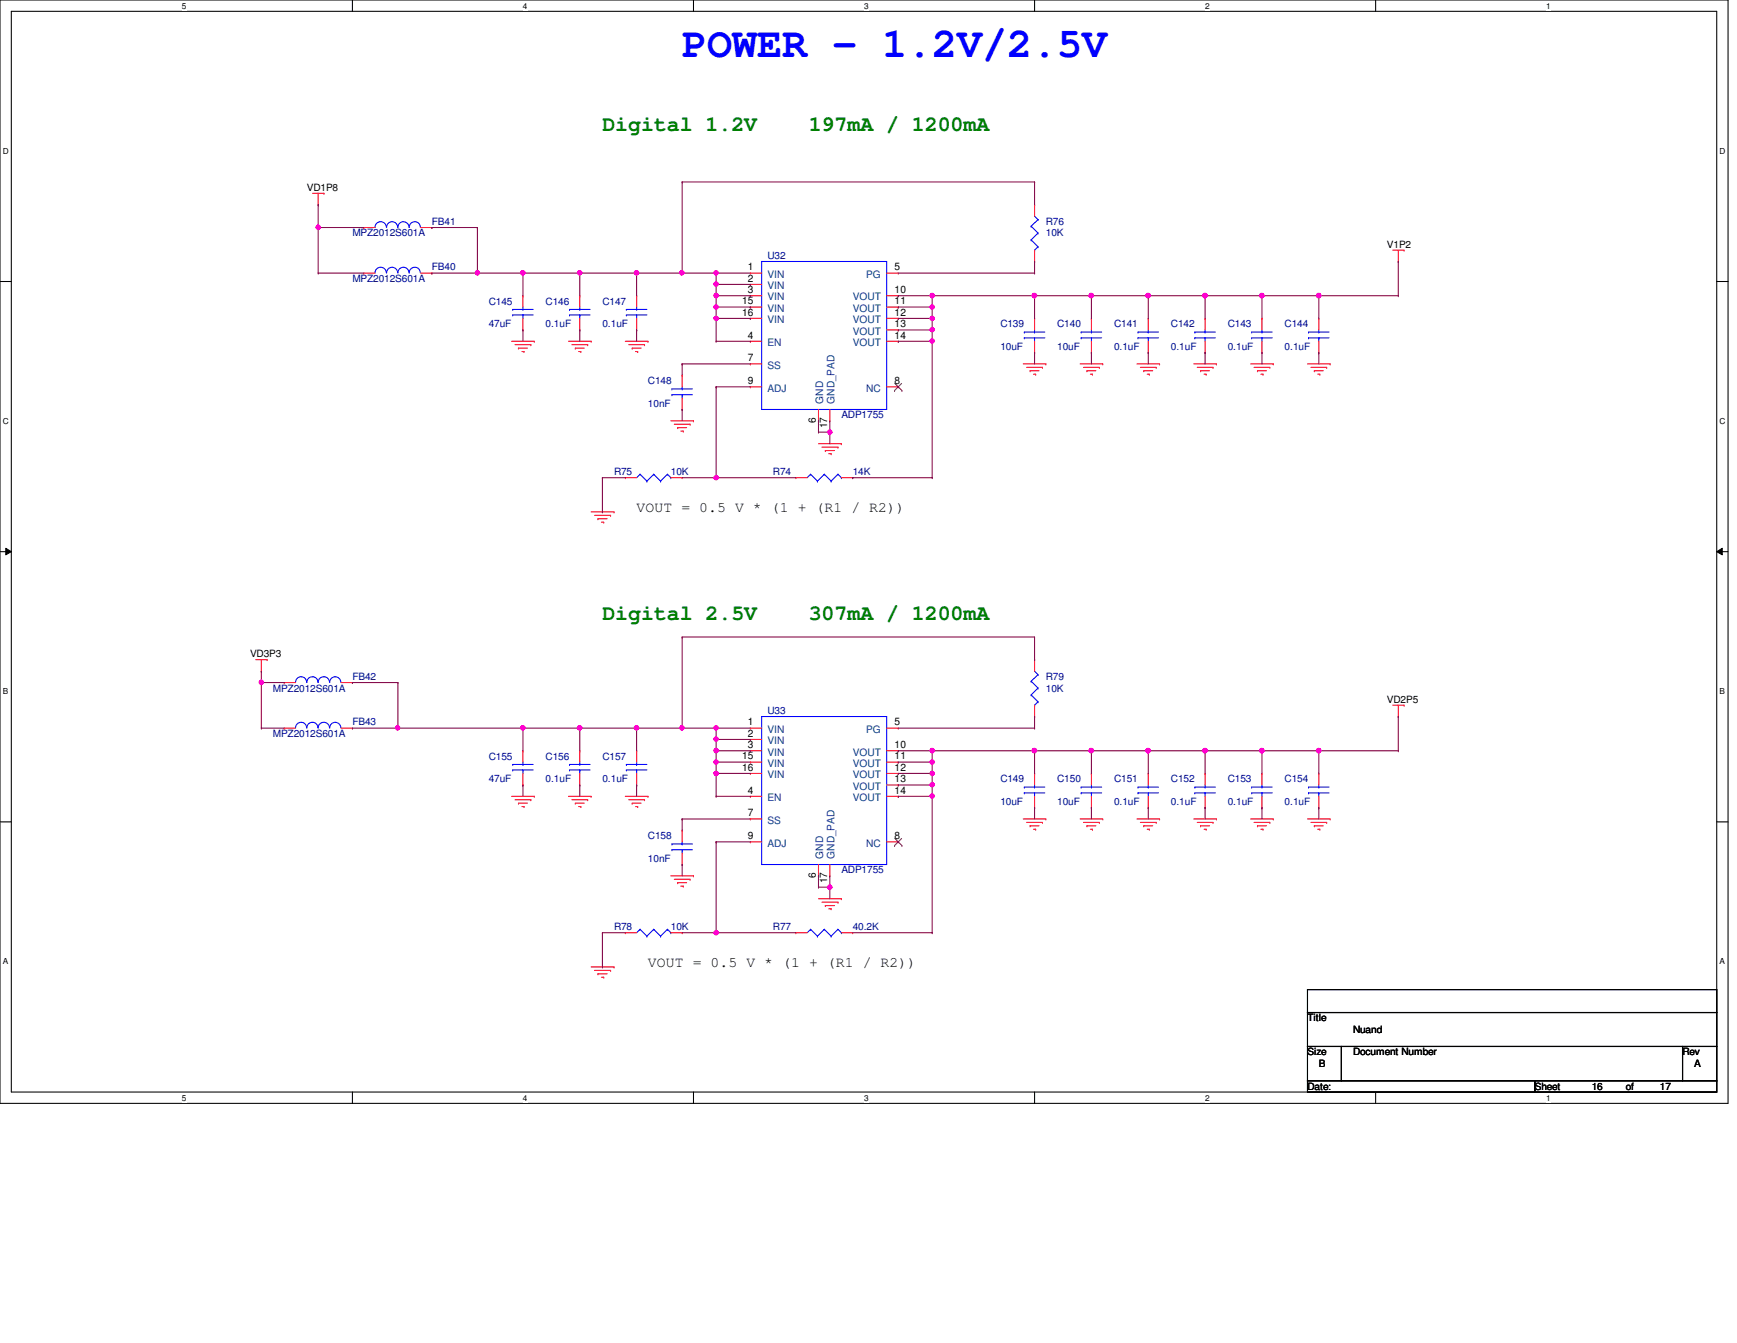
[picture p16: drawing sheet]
<svg xmlns="http://www.w3.org/2000/svg" width="279mm" height="216mm" viewBox="0 0 279 216" stroke-linecap="round" stroke-linejoin="round" font-family="sans-serif">
<defs><g id="words">
<text font-size="6.7" fill="#00f" x="109.7" y="9.2">POWER - 1.2V/2.5V</text>
<g font-size="3.5" fill="#008000">
<text x="96.9" y="21.1">Digital 1.2V</text>
<text x="130.1" y="21.1">197mA / 1200mA</text>
<text x="96.9" y="99.7">Digital 2.5V</text>
<text x="130.1" y="99.7">307mA / 1200mA</text>
</g>
<g font-size="2.4">
<text x="102.4" y="82.4">VOUT = 0.5 V * (1 + (R1 / R2))</text>
<text x="104.2" y="155.5">VOUT = 0.5 V * (1 + (R1 / R2))</text>
</g>
<g font-size="1.7">
<text x="120.3" y="43.5">1</text>
<text x="120.3" y="45.3">2</text>
<text x="120.3" y="47.1">3</text>
<text x="143.9" y="43.5">5</text>
<text x="143.9" y="47.1">10</text>
<text x="119.4" y="48.9">15</text>
<text x="119.4" y="50.8">16</text>
<text x="143.9" y="48.9">11</text>
<text x="143.9" y="50.8">12</text>
<text x="143.9" y="52.6">13</text>
<text x="120.3" y="54.4">4</text>
<text x="120.3" y="58.1">7</text>
<text x="143.9" y="54.4">14</text>
<text x="120.3" y="61.8">9</text>
<text x="143.9" y="61.8">8</text>
<text x="131.2" y="68" transform="rotate(-90 131.2 68)">6</text>
<text x="133.1" y="68.9" transform="rotate(-90 133.1 68.9)">17</text>
<text x="120.3" y="116.6">1</text>
<text x="120.3" y="118.4">2</text>
<text x="143.9" y="116.6">5</text>
<text x="119.4" y="122.1">15</text>
<text x="119.4" y="123.9">16</text>
<text x="120.3" y="120.3">3</text>
<text x="143.9" y="120.3">10</text>
<text x="143.9" y="122.1">11</text>
<text x="143.9" y="123.9">12</text>
<text x="143.9" y="125.8">13</text>
<text x="120.3" y="127.6">4</text>
<text x="120.3" y="131.2">7</text>
<text x="143.9" y="127.6">14</text>
<text x="120.3" y="134.9">9</text>
<text x="143.9" y="134.9">8</text>
<text x="131.2" y="141.1" transform="rotate(-90 131.2 141.1)">6</text>
<text x="133.1" y="142" transform="rotate(-90 133.1 142)">17</text>
</g>
<g font-size="1.7" fill="#004080">
<text x="123.4" y="44.7">VIN</text>
<text x="123.4" y="46.5">VIN</text>
<text x="139.3" y="44.7">PG</text>
<text x="123.4" y="48.3">VIN</text>
<text x="123.4" y="50.1">VIN</text>
<text x="123.4" y="51.9">VIN</text>
<text x="137.2" y="48.3">VOUT</text>
<text x="137.2" y="50.1">VOUT</text>
<text x="137.2" y="51.9">VOUT</text>
<text x="137.2" y="53.8">VOUT</text>
<text x="123.4" y="55.6">EN</text>
<text x="123.4" y="59.3">SS</text>
<text x="137.2" y="55.6">VOUT</text>
<text x="123.4" y="62.9">ADJ</text>
<text x="132.4" y="64.9" transform="rotate(-90 132.4 64.9)">GND</text>
<text x="134.2" y="64.9" transform="rotate(-90 134.2 64.9)">GND_PAD</text>
<text x="139.3" y="62.9">NC</text>
<text x="123.4" y="117.8">VIN</text>
<text x="123.4" y="119.6">VIN</text>
<text x="139.3" y="117.8">PG</text>
<text x="123.4" y="121.5">VIN</text>
<text x="123.4" y="123.3">VIN</text>
<text x="123.4" y="125.1">VIN</text>
<text x="137.2" y="121.5">VOUT</text>
<text x="137.2" y="123.3">VOUT</text>
<text x="137.2" y="125.1">VOUT</text>
<text x="123.4" y="128.8">EN</text>
<text x="137.2" y="127">VOUT</text>
<text x="137.2" y="128.8">VOUT</text>
<text x="123.4" y="132.4">SS</text>
<text x="123.4" y="136.1">ADJ</text>
<text x="139.3" y="136.1">NC</text>
<text x="132.4" y="138" transform="rotate(-90 132.4 138)">GND</text>
<text x="134.2" y="138" transform="rotate(-90 134.2 138)">GND_PAD</text>
</g>
<g font-size="1.6">
<text x="49.4" y="30.7">VD1P8</text>
<text x="223.1" y="39.8">V1P2</text>
<text x="40.2" y="105.7">VD3P3</text>
<text x="223.1" y="113">VD2P5</text>
<text x="210.3" y="164.2">Title</text>
<text x="217.6" y="166">Nuand</text>
<text x="210.3" y="169.7">Size</text>
<text x="212.1" y="171.5">B</text>
<text x="217.6" y="169.7">Document Number</text>
<text x="270.6" y="169.7">Rev</text>
<text x="272.5" y="171.5">A</text>
<text x="210.3" y="175.2">Date:</text>
<text x="246.9" y="175.2">Sheet</text>
<text x="256" y="175.2">16</text>
<text x="261.5" y="175.2">of</text>
<text x="267" y="175.2">17</text>
</g>
<g font-size="1.6" fill="#000080">
<text x="56.7" y="38">MPZ2012S601A</text>
<text x="69.5" y="36.2">FB41</text>
<text x="123.4" y="41.7">U32</text>
<text x="168.2" y="36.2">R76</text>
<text x="168.2" y="38">10K</text>
<text x="56.7" y="45.3">MPZ2012S601A</text>
<text x="69.5" y="43.5">FB40</text>
<text x="78.6" y="49">C145</text>
<text x="78.6" y="52.6">47uF</text>
<text x="87.8" y="49">C146</text>
<text x="87.8" y="52.6">0.1uF</text>
<text x="96.9" y="49">C147</text>
<text x="96.9" y="52.6">0.1uF</text>
<text x="160.9" y="52.6">C139</text>
<text x="170.1" y="52.6">C140</text>
<text x="179.2" y="52.6">C141</text>
<text x="188.3" y="52.6">C142</text>
<text x="197.5" y="52.6">C143</text>
<text x="206.6" y="52.6">C144</text>
<text x="160.9" y="56.3">10uF</text>
<text x="170.1" y="56.3">10uF</text>
<text x="179.2" y="56.3">0.1uF</text>
<text x="188.3" y="56.3">0.1uF</text>
<text x="197.5" y="56.3">0.1uF</text>
<text x="206.6" y="56.3">0.1uF</text>
<text x="104.2" y="61.8">C148</text>
<text x="104.2" y="65.4">10nF</text>
<text x="135.3" y="67.3">ADP1755</text>
<text x="98.8" y="76.4">R75</text>
<text x="107.9" y="76.4">10K</text>
<text x="124.3" y="76.4">R74</text>
<text x="137.2" y="76.4">14K</text>
<text x="43.9" y="111.2">MPZ2012S601A</text>
<text x="56.7" y="109.3">FB42</text>
<text x="168.2" y="109.3">R79</text>
<text x="168.2" y="111.2">10K</text>
<text x="43.9" y="118.5">MPZ2012S601A</text>
<text x="56.7" y="116.6">FB43</text>
<text x="123.4" y="114.8">U33</text>
<text x="78.6" y="122.1">C155</text>
<text x="78.6" y="125.8">47uF</text>
<text x="87.8" y="122.1">C156</text>
<text x="87.8" y="125.8">0.1uF</text>
<text x="96.9" y="122.1">C157</text>
<text x="96.9" y="125.8">0.1uF</text>
<text x="160.9" y="125.8">C149</text>
<text x="170.1" y="125.8">C150</text>
<text x="179.2" y="125.8">C151</text>
<text x="188.3" y="125.8">C152</text>
<text x="197.5" y="125.8">C153</text>
<text x="206.6" y="125.8">C154</text>
<text x="160.9" y="129.5">10uF</text>
<text x="170.1" y="129.5">10uF</text>
<text x="179.2" y="129.5">0.1uF</text>
<text x="188.3" y="129.5">0.1uF</text>
<text x="197.5" y="129.5">0.1uF</text>
<text x="206.6" y="129.5">0.1uF</text>
<text x="104.2" y="134.9">C158</text>
<text x="104.2" y="138.6">10nF</text>
<text x="135.3" y="140.4">ADP1755</text>
<text x="98.8" y="149.6">R78</text>
<text x="107.9" y="149.6">10K</text>
<text x="124.3" y="149.6">R77</text>
<text x="137.2" y="149.6">40.2K</text>
</g>
<g font-size="1.3">
<text x="29.3" y="1.4">5</text>
<text x="84.1" y="1.4">4</text>
<text x="139" y="1.4">3</text>
<text x="193.8" y="1.4">2</text>
<text x="248.7" y="1.4">1</text>
<text x=".5" y="24.7">D</text>
<text x="276.6" y="24.7">D</text>
<text x=".5" y="68.2">C</text>
<text x="276.6" y="68.2">C</text>
<text x=".5" y="111.6">B</text>
<text x="276.6" y="111.6">B</text>
<text x=".5" y="155">A</text>
<text x="276.6" y="155">A</text>
<text x="29.3" y="177">5</text>
<text x="84.1" y="177">4</text>
<text x="139" y="177">3</text>
<text x="193.8" y="177">2</text>
<text x="248.7" y="177">1</text>
</g>
</g></defs>
<path d="M0 0h278v177.4h-278zM1.8 1.8h274.3v173.8h-274.3z" fill="none" stroke="#000" stroke-width=".17"/>
<g fill="#fff">
<path d="M29.3 .2h.7v1.5h-.7z"/>
<path d="M29.3 175.8h.7v1.4h-.7z"/>
</g>
<path d="M56.7 0v1.8M56.7 175.6v1.8" fill="none" stroke="#000" stroke-width=".17"/>
<g fill="#fff">
<path d="M84.1 .2h.7v1.5h-.7z"/>
<path d="M84.1 175.8h.7v1.4h-.7z"/>
</g>
<path d="M111.5 0v1.8M111.5 175.6v1.8" fill="none" stroke="#000" stroke-width=".17"/>
<g fill="#fff">
<path d="M139 .2h.7v1.5h-.7z"/>
<path d="M139 175.8h.7v1.4h-.7z"/>
</g>
<path d="M166.4 0v1.8M166.4 175.6v1.8" fill="none" stroke="#000" stroke-width=".17"/>
<g fill="#fff">
<path d="M193.8 .2h.8v1.5h-.8z"/>
<path d="M193.8 175.8h.8v1.4h-.8z"/>
</g>
<path d="M221.3 0v1.8M221.3 175.6v1.8" fill="none" stroke="#000" stroke-width=".17"/>
<g fill="#fff">
<path d="M248.7 .2h.7v1.5h-.7z"/>
<path d="M248.7 175.8h.7v1.4h-.7z"/>
<path d="M.5 23.5h.9v1.5h-.9z"/>
<path d="M276.6 23.5h.9v1.5h-.9z"/>
<path d="M.5 67h.9v1.5h-.9z"/>
<path d="M276.6 67h.9v1.5h-.9z"/>
</g>
<path d="M0 45.3h1.8M276.1 45.3h1.9" fill="none" stroke="#000" stroke-width=".17"/>
<g fill="#fff">
<path d="M.5 110.4h.8v1.5h-.8z"/>
<path d="M276.6 110.4h.9v1.5h-.9z"/>
</g>
<path d="M0 88.7h1.8M276.1 88.7h1.9" fill="none" stroke="#000" stroke-width=".17"/>
<path d="M.9 88.1l.9 .6-.9 .5zM276.1 88.7l.9-.6v1.1z" fill="#000"/>
<path d="M.9 88.1l.9 .6-.9 .5zM276.1 88.7l.9-.6v1.1z" fill="none" stroke="#000" stroke-width=".16"/>
<g fill="#fff">
<path d="M.5 153.8h.8v1.5h-.8z"/>
<path d="M276.6 153.8h.9v1.5h-.9z"/>
</g>
<path d="M0 132.1h1.8M276.1 132.1h1.9M210.3 159.1h65.8v3.7h-65.8zM210.3 162.8h65.8v5.4h-65.8zM210.3 168.2h5.5v5.5h-5.5zM210.3 173.7h36.6v1.9h-36.6zM215.8 168.2h54.8v5.5h-54.8zM246.9 173.7h29.2v1.9h-29.2zM270.6 168.2h5.5v5.5h-5.5z" fill="none" stroke="#000" stroke-width=".17"/>
<g fill="none" stroke="#f00" stroke-width=".17">
<path d="M50.3 31.1h1.8M51.2 32.9h.1M51.2 31.1v1.8M52.1 31.1h.1M58.5 36.6h.1M58.5 36.6h1.8M67.6 36.6h1.9M69.5 36.6h.1M166.4 32.9h.1M166.4 32.9v1.9M58.5 43.9h.1M58.5 43.9h1.8"/>
<path d="M67.6 43.9h1.9M69.5 43.9h.1M82.3 54.9h3.6M82.8 55.4h2.6M83.4 56h.1M83.4 56h1.4M83.9 56.5h.4M84.1 47.5h.1M84.1 53h.1M84.1 47.5v1.9M84.1 51.2v1.8M84.3 56.5h.1"/>
<path d="M85.4 55.4h.1M85.9 54.9h.1M91.4 54.9h3.7M92 55.4h2.5M92.5 56h.1M92.5 56h1.5M93.1 56.5h.3M93.3 47.5h.1M93.3 53h.1M93.3 47.5v1.9M93.3 51.2v1.8M93.4 56.5h.1"/>
<path d="M94.5 55.4h.1M95.1 54.9h.1M100.6 54.9h3.6M101.1 55.4h2.6M101.7 56h.1M101.7 56h1.4M102.2 56.5h.4M102.4 47.5h.1M102.4 53h.1M102.4 47.5v1.9M102.4 51.2v1.8M102.6 56.5h.1"/>
<path d="M103.7 55.4h.1M104.2 54.9h.1M120.7 43.9h.1M120.7 45.7h.1M120.7 47.5h.1M120.7 54.9h.1M120.7 58.5h.1M120.7 49.4h.1M120.7 51.2h.1M120.7 54.9h1.8M120.7 58.5h1.8M120.7 43.9h1.8"/>
<path d="M120.7 45.7h1.8M120.7 47.5h1.8M120.7 49.4h1.8M120.7 51.2h1.8M142.6 54.9h1.9M142.6 43.9h1.9M142.6 47.5h1.9M142.6 49.4h1.9M142.6 51.2h1.9M142.6 53h1.9M144.5 43.9h.1M144.5 47.5h.1"/>
<path d="M144.5 49.4h.1M144.5 51.2h.1M144.5 53h.1M144.5 54.9h.1M164.6 58.5h3.6M165.1 59.1h2.6M165.7 59.6h.1M165.7 59.6h1.4M166.4 42h.1M166.4 51.2h.1M166.4 56.7h.1M166.4 40.2v1.8"/>
<path d="M166.4 51.2v1.8M166.4 54.9v1.8M167.7 59.1h.1M168.2 58.5h.1M173.7 58.5h3.7M174.3 59.1h2.5M174.8 59.6h.1M174.8 59.6h1.5M175.6 51.2h.1M175.6 56.7h.1M175.6 51.2v1.8M175.6 54.9v1.8"/>
<path d="M176.8 59.1h.1M177.4 58.5h.1M182.9 58.5h3.6M183.4 59.1h2.6M184 59.6h.1M184 59.6h1.4M184.7 51.2h.1M184.7 56.7h.1M184.7 51.2v1.8M184.7 54.9v1.8M186 59.1h.1M186.5 58.5h.1"/>
<path d="M192 58.5h3.7M192.6 59.1h2.5M193.1 59.6h.1M193.1 59.6h1.5M193.8 51.2h.1M193.8 56.7h.1M193.8 51.2v1.8M193.8 54.9v1.8M195.1 59.1h.1M195.7 58.5h.1M201.2 58.5h3.6M201.7 59.1h2.6"/>
<path d="M202.3 59.6h.1M202.3 59.6h1.4M203 51.2h.1M203 56.7h.1M203 51.2v1.8M203 54.9v1.8M204.3 59.1h.1M204.8 58.5h.1M210.3 58.5h3.7M210.9 59.1h2.5M211.4 59.6h.1M211.4 59.6h1.5"/>
<path d="M212.1 51.2h.1M212.1 56.7h.1M212.1 51.2v1.8M212.1 54.9v1.8M213.4 59.1h.1M214 58.5h.1M224 40.2h1.8M224.9 42h.1M224.9 40.2v1.8M225.8 40.2h.1M100.6 76.8h.1M100.6 76.8h1.8"/>
<path d="M107.9 67.6h3.6M107.9 76.8h1.8M108.5 68.2h2.5M109 68.7h.1M109 68.7h1.4M109.5 69.3h.4M109.7 76.8h.1M109.7 60.3h.1M109.7 65.8h.1M109.7 60.3v1.9M109.7 64v1.8M109.9 69.3h.1"/>
<path d="M111 68.2h.1M111.5 67.6h.1M120.7 62.2h.1M120.7 62.2h1.8M128 76.8h.1M128 76.8h1.8M131.7 67.6h.1M131.7 71.3h3.6M131.7 65.8v1.8M132.2 71.9h2.6M132.8 72.4h.1M132.8 72.4h1.4"/>
<path d="M133.3 72.9h.4M133.5 67.6h.1M133.5 65.8v1.8M133.7 72.9h.1M134.8 71.9h.1M135.3 71.3h.1M135.3 76.8h1.9M137.2 76.8h.1M142.6 62.2h1.9M144.5 62.2h.1M166.2 60.2h.4M166.6 60.2h.1"/>
<path d="M175.4 60.2h.3M175.7 60.2h.1M184.5 60.2h.4M184.9 60.2h.1M193.7 60.2h.3M194 60.2h.1M202.8 60.2h.4M203.2 60.2h.1M212 60.2h.3M212.3 60.2h.1M95.1 82.3h3.7M95.6 82.8h2.6"/>
<path d="M96.2 83.4h.1M96.2 83.4h1.5M96.7 83.9h.4M97.1 83.9h.1M98.2 82.8h.1M98.8 82.3h.1M41.1 106h1.9M42 107.9h.1M42 106v1.9M43 106h.1M45.7 109.7h.1M45.7 117.1h.1"/>
<path d="M45.7 109.7h1.8M45.7 117.1h1.8M54.9 109.7h1.8M54.9 117.1h1.8M56.7 109.7h.1M56.7 117.1h.1M120.7 117.1h.1M120.7 118.9h.1M120.7 117.1h1.8M120.7 118.9h1.8M142.6 117.1h1.9M144.5 117.1h.1"/>
<path d="M166.4 106h.1M166.4 115.2h.1M166.4 106v1.9M166.4 113.4v1.8M224 113.4h1.8M224.9 115.2h.1M224.9 113.4v1.8M225.8 113.4h.1M82.3 128h3.6M82.8 128.6h2.6M83.4 129.1h.1M83.4 129.1h1.4"/>
<path d="M83.9 129.7h.4M84.1 120.7h.1M84.1 126.2h.1M84.1 120.7v1.8M84.1 124.3v1.9M84.3 129.7h.1M85.4 128.6h.1M85.9 128h.1M91.4 128h3.7M92 128.6h2.5M92.5 129.1h.1M92.5 129.1h1.5"/>
<path d="M93.1 129.7h.3M93.3 120.7h.1M93.3 126.2h.1M93.3 120.7v1.8M93.3 124.3v1.9M93.4 129.7h.1M94.5 128.6h.1M95.1 128h.1M100.6 128h3.6M101.1 128.6h2.6M101.7 129.1h.1M101.7 129.1h1.4"/>
<path d="M102.2 129.7h.4M102.4 120.7h.1M102.4 126.2h.1M102.4 120.7v1.8M102.4 124.3v1.9M102.6 129.7h.1M103.7 128.6h.1M104.2 128h.1M109.7 133.5h.1M109.7 139h.1M109.7 133.5v1.8M109.7 137.2v1.8"/>
<path d="M120.7 120.7h.1M120.7 128h.1M120.7 131.7h.1M120.7 135.3h.1M120.7 122.5h.1M120.7 124.3h.1M120.7 131.7h1.8M120.7 128h1.8M120.7 120.7h1.8M120.7 135.3h1.8M120.7 122.5h1.8M120.7 124.3h1.8"/>
<path d="M131.7 139v1.8M133.5 139v1.8M142.6 128h1.9M142.6 120.7h1.9M142.6 135.3h1.9M142.6 122.5h1.9M142.6 124.3h1.9M142.6 126.2h1.9M144.5 135.3h.1M144.5 120.7h.1M144.5 122.5h.1M144.5 124.3h.1"/>
<path d="M144.5 126.2h.1M144.5 128h.1M164.6 131.7h3.6M165.1 132.2h2.6M165.7 132.8h.1M165.7 132.8h1.4M166.2 133.3h.4M166.4 124.3h.1M166.4 129.8h.1M166.4 124.3v1.9M166.4 128v1.8M166.6 133.3h.1"/>
<path d="M167.7 132.2h.1M168.2 131.7h.1M173.7 131.7h3.7M174.3 132.2h2.5M174.8 132.8h.1M174.8 132.8h1.5M175.4 133.3h.3M175.6 124.3h.1M175.6 129.8h.1M175.6 124.3v1.9M175.6 128v1.8M175.7 133.3h.1"/>
<path d="M176.8 132.2h.1M177.4 131.7h.1M182.9 131.7h3.6M183.4 132.2h2.6M184 132.8h.1M184 132.8h1.4M184.5 133.3h.4M184.7 124.3h.1M184.7 129.8h.1M184.7 124.3v1.9M184.7 128v1.8M184.9 133.3h.1"/>
<path d="M186 132.2h.1M186.5 131.7h.1M192 131.7h3.7M192.6 132.2h2.5M193.1 132.8h.1M193.1 132.8h1.5M193.7 133.3h.3M193.8 124.3h.1M193.8 129.8h.1M193.8 124.3v1.9M193.8 128v1.8M194 133.3h.1"/>
<path d="M195.1 132.2h.1M195.7 131.7h.1M201.2 131.7h3.6M201.7 132.2h2.6M202.3 132.8h.1M202.3 132.8h1.4M202.8 133.3h.4M203 124.3h.1M203 129.8h.1M203 124.3v1.9M203 128v1.8M203.2 133.3h.1"/>
<path d="M204.3 132.2h.1M204.8 131.7h.1M210.3 131.7h3.7M210.9 132.2h2.5M211.4 132.8h.1M211.4 132.8h1.5M212 133.3h.3M212.1 124.3h.1M212.1 129.8h.1M212.1 124.3v1.9M212.1 128v1.8M212.3 133.3h.1"/>
<path d="M213.4 132.2h.1M214 131.7h.1M95.1 155.4h3.7M95.6 156h2.6M96.2 156.5h.1M96.2 156.5h1.5M96.7 157.1h.4M97.1 157.1h.1M98.2 156h.1M98.8 155.4h.1M100.6 149.9h.1M100.6 149.9h1.8"/>
<path d="M107.9 140.8h3.6M107.9 149.9h1.8M108.5 141.4h2.5M109 141.9h.1M109 141.9h1.4M109.5 142.5h.4M109.7 149.9h.1M109.9 142.5h.1M111 141.4h.1M111.5 140.8h.1M128 149.9h.1M128 149.9h1.8"/>
<path d="M131.7 140.8h.1M131.7 144.5h3.6M132.2 145h2.6M132.8 145.6h.1M132.8 145.6h1.4M133.3 146.1h.4M133.5 140.8h.1M133.7 146.1h.1M134.8 145h.1M135.3 144.5h.1M135.3 149.9h1.9M137.2 149.9h.1"/>
</g>
<g fill="none" stroke="#00f" stroke-width=".17">
<path d="M62.1 36.5a.91 .91 0 0 0-.9-.9 .91 .91 0 0 0-.9 1M64 36.5a.89 .89 0 0 0-.9-.9 .89 .89 0 0 0-.9 1M65.8 36.5a.89 .89 0 0 0-.9-.9 .89 .89 0 0 0-.9 1M67.6 36.5a.89 .89 0 0 0-.9-.9 .89 .89 0 0 0-.9 1M165.9 36.4h.1M165.9 38.6h.1M165.9 36.4l1.1 1.1M165.9 38.6l1.1 1.1M166.4 34.8l.6 .5M167 35.3h.1M167 37.5h.1M167 39.7h.1"/>
<path d="M167 39.7l-.6 .5M167 35.3l-1.1 1.1M167 37.5l-1.1 1.1M62.1 43.9a.91 .91 0 0 0-.9-.9 .91 .91 0 0 0-.9 .9M64 43.9a.89 .89 0 0 0-.9-.9 .89 .89 0 0 0-.9 .9M65.8 43.9a.89 .89 0 0 0-.9-.9 .89 .89 0 0 0-.9 .9M67.6 43.9a.89 .89 0 0 0-.9-.9 .89 .89 0 0 0-.9 .9M82.5 50.6h.1M82.5 49.7h.1M82.5 50.6h3.3M82.5 49.7h3.3M84.1 49.7h.1"/>
<path d="M84.1 50.6h.1M84.1 49.4v.3M84.1 50.6v.6M91.6 50.6h.1M91.6 49.7h.1M91.6 50.6h3.3M91.6 49.7h3.3M93.3 49.7h.1M93.3 50.6h.1M93.3 49.4v.3M93.3 50.6v.6M100.8 50.6h.1"/>
<path d="M100.8 49.7h.1M100.8 50.6h3.3M100.8 49.7h3.3M102.4 49.7h.1M102.4 50.6h.1M102.4 49.4v.3M102.4 50.6v.6M122.5 42h20.1v23.8h-20.1zM164.8 54.3h.1M164.8 53.4h.1M164.8 54.3h3.3M164.8 53.4h3.3"/>
<path d="M166.4 40.2h.1M166.4 53.4h.1M166.4 54.3h.1M166.4 53v.4M166.4 54.3v.6M173.9 54.3h.1M173.9 53.4h.1M173.9 54.3h3.3M173.9 53.4h3.3M175.6 53.4h.1M175.6 54.3h.1M175.6 53v.4"/>
<path d="M175.6 54.3v.6M183 54.3h.1M183 53.4h.1M183 54.3h3.4M183 53.4h3.4M184.7 53.4h.1M184.7 54.3h.1M184.7 53v.4M184.7 54.3v.6M192.2 54.3h.1M192.2 53.4h.1M192.2 54.3h3.3"/>
<path d="M192.2 53.4h3.3M193.8 53.4h.1M193.8 54.3h.1M193.8 53v.4M193.8 54.3v.6M201.3 54.3h.1M201.3 53.4h.1M201.3 54.3h3.3M201.3 53.4h3.3M203 53.4h.1M203 54.3h.1M203 53v.4"/>
<path d="M203 54.3v.6M210.5 54.3h.1M210.5 53.4h.1M210.5 54.3h3.3M210.5 53.4h3.3M212.1 53.4h.1M212.1 54.3h.1M212.1 53v.4M212.1 54.3v.6M103 76.2h.1M103 76.2l-.6 .6M103 76.2l1.1 1.1"/>
<path d="M104.1 77.3h.1M105.2 76.2h.1M105.2 76.2l-1.1 1.1M105.2 76.2l1.1 1.1M106.3 77.3h.1M107.4 76.2h.1M107.4 76.2l-1.1 1.1M107.4 76.2l.5 .6M107.9 76.8h.1M108.1 63.5h.1M108.1 62.5h.1M108.1 63.5h3.3"/>
<path d="M108.1 62.5h3.3M109.7 62.5h.1M109.7 63.5h.1M109.7 62.2v.3M109.7 63.5v.5M130.4 76.2h.1M130.4 76.2l-.6 .6M130.4 76.2l1.1 1.1M131.5 77.3h.1M132.6 76.2h.1M132.6 76.2l-1.1 1.1M132.6 76.2l1.1 1.1"/>
<path d="M133.7 77.3h.1M134.8 76.2h.1M134.8 76.2l-1.1 1.1M134.8 76.2l.5 .6M135.3 76.8h.1M49.3 109.7a.89 .89 0 0 0-.9-.9 .89 .89 0 0 0-.9 .9M49.3 117a.89 .89 0 0 0-.9-.9 .89 .89 0 0 0-.9 1M51.1 109.7a.89 .89 0 0 0-.9-.9 .89 .89 0 0 0-.8 .9M51.1 117a.89 .89 0 0 0-.9-.9 .89 .89 0 0 0-.8 1M53 109.7a.91 .91 0 0 0-.9-.9 .91 .91 0 0 0-.9 .9M53 117a.91 .91 0 0 0-.9-.9 .91 .91 0 0 0-.9 1M54.8 109.7a.89 .89 0 0 0-.9-.9 .89 .89 0 0 0-.9 .9"/>
<path d="M54.8 117a.89 .89 0 0 0-.9-.9 .89 .89 0 0 0-.9 1M122.5 115.2h20.1v23.8h-20.1zM165.9 109.5h.1M165.9 111.7h.1M165.9 109.5l1.1 1.1M165.9 111.7l1.1 1.1M166.4 113.4h.1M166.4 107.9l.6 .6M167 108.5h.1M167 110.6h.1M167 112.8h.1M167 112.8l-.6 .6"/>
<path d="M167 108.5l-1.1 1M167 110.6l-1.1 1.1M82.5 123.8h.1M82.5 122.9h.1M82.5 123.8h3.3M82.5 122.9h3.3M84.1 122.9h.1M84.1 123.8h.1M84.1 122.5v.4M84.1 123.8v.5M91.6 123.8h.1M91.6 122.9h.1"/>
<path d="M91.6 123.8h3.3M91.6 122.9h3.3M93.3 122.9h.1M93.3 123.8h.1M93.3 122.5v.4M93.3 123.8v.5M100.8 123.8h.1M100.8 122.9h.1M100.8 123.8h3.3M100.8 122.9h3.3M102.4 122.9h.1M102.4 123.8h.1"/>
<path d="M102.4 122.5v.4M102.4 123.8v.5M108.1 136.6h.1M108.1 135.7h.1M108.1 136.6h3.3M108.1 135.7h3.3M109.7 135.7h.1M109.7 136.6h.1M109.7 135.3v.4M109.7 136.6v.6M164.8 127.5h.1M164.8 126.5h.1"/>
<path d="M164.8 127.5h3.3M164.8 126.5h3.3M166.4 126.5h.1M166.4 127.5h.1M166.4 126.2v.3M166.4 127.5v.5M173.9 127.5h.1M173.9 126.5h.1M173.9 127.5h3.3M173.9 126.5h3.3M175.6 126.5h.1M175.6 127.5h.1"/>
<path d="M175.6 126.2v.3M175.6 127.5v.5M183 127.5h.1M183 126.5h.1M183 127.5h3.4M183 126.5h3.4M184.7 126.5h.1M184.7 127.5h.1M184.7 126.2v.3M184.7 127.5v.5M192.2 127.5h.1M192.2 126.5h.1"/>
<path d="M192.2 127.5h3.3M192.2 126.5h3.3M193.8 126.5h.1M193.8 127.5h.1M193.8 126.2v.3M193.8 127.5v.5M201.3 127.5h.1M201.3 126.5h.1M201.3 127.5h3.3M201.3 126.5h3.3M203 126.5h.1M203 127.5h.1"/>
<path d="M203 126.2v.3M203 127.5v.5M210.5 127.5h.1M210.5 126.5h.1M210.5 127.5h3.3M210.5 126.5h3.3M212.1 126.5h.1M212.1 127.5h.1M212.1 126.2v.3M212.1 127.5v.5M103 149.4h.1M103 149.4l-.6 .5"/>
<path d="M103 149.4l1.1 1.1M104.1 150.5h.1M105.2 149.4h.1M105.2 149.4l-1.1 1.1M105.2 149.4l1.1 1.1M106.3 150.5h.1M107.4 149.4h.1M107.4 149.4l-1.1 1.1M107.4 149.4l.5 .5M107.9 149.9h.1M130.4 149.4h.1M130.4 149.4l-.6 .5"/>
<path d="M130.4 149.4l1.1 1.1M131.5 150.5h.1M132.6 149.4h.1M132.6 149.4l-1.1 1.1M132.6 149.4l1.1 1.1M133.7 150.5h.1M134.8 149.4h.1M134.8 149.4l-1.1 1.1M134.8 149.4l.5 .5M135.3 149.9h.1"/>
</g>
<path d="M143.9 62.8h.1M143.9 61.6l1.2 1.2M145 61.6l-1.1 1.2M145.1 62.8h.1M143.9 135.9h.1M143.9 134.8l1.2 1.1M145 134.8l-1.1 1.1M145.1 135.9h.1" fill="none" stroke="#804000" stroke-width=".16"/>
<path d="M69.5 43.9h.1M69.5 43.9h7.3M144.5 43.9h21.9M166.4 42h.1M166.4 43.9h.1M166.4 42v1.9M224.9 42h.1M224.9 42v5.5" fill="none" stroke="#800040" stroke-width=".17"/>
<circle cx="76.8" cy="43.9" r=".34" fill="#f0f"/>
<circle cx="76.8" cy="43.9" r=".34" fill="none" stroke="#f0f" stroke-width=".17"/>
<path d="M84.1 43.9h.1M84.1 43.9v3.6" fill="none" stroke="#800040" stroke-width=".17"/>
<circle cx="84.1" cy="43.9" r=".36" fill="#f0f"/>
<circle cx="84.1" cy="43.9" r=".36" fill="none" stroke="#f0f" stroke-width=".17"/>
<path d="M84.1 43.9h.1M84.1 43.9h9.2M93.3 43.9h.1M93.3 43.9v3.6" fill="none" stroke="#800040" stroke-width=".17"/>
<circle cx="93.2" cy="43.9" r=".36" fill="#f0f"/>
<circle cx="93.2" cy="43.9" r=".36" fill="none" stroke="#f0f" stroke-width=".17"/>
<path d="M93.3 43.9h.1M93.3 43.9h9.1M102.4 43.9h.1M102.4 43.9v3.6" fill="none" stroke="#800040" stroke-width=".17"/>
<circle cx="102.4" cy="43.9" r=".36" fill="#f0f"/>
<circle cx="102.4" cy="43.9" r=".36" fill="none" stroke="#f0f" stroke-width=".17"/>
<path d="M102.4 43.9h7.3M109.7 43.9h.1" fill="none" stroke="#800040" stroke-width=".17"/>
<circle cx="109.7" cy="43.9" r=".34" fill="#f0f"/>
<circle cx="109.7" cy="43.9" r=".34" fill="none" stroke="#f0f" stroke-width=".17"/>
<path d="M115.2 45.7h.1M115.2 43.9v1.8" fill="none" stroke="#800040" stroke-width=".17"/>
<circle cx="115.2" cy="43.9" r=".34" fill="#f0f"/>
<circle cx="115.2" cy="43.9" r=".34" fill="none" stroke="#f0f" stroke-width=".17"/>
<path d="M115.2 47.5h.1M115.2 47.5v1.9" fill="none" stroke="#800040" stroke-width=".17"/>
<circle cx="115.2" cy="49.4" r=".34" fill="#f0f"/>
<circle cx="115.2" cy="49.4" r=".34" fill="none" stroke="#f0f" stroke-width=".17"/>
<path d="M115.2 47.5h5.5M120.7 47.5h.1M144.5 47.5h.1M144.5 47.5h21.9M149.9 47.5h.1M149.9 47.5v1.9M166.4 47.5h.1" fill="none" stroke="#800040" stroke-width=".17"/>
<circle cx="149.9" cy="49.4" r=".34" fill="#f0f"/>
<circle cx="149.9" cy="49.4" r=".34" fill="none" stroke="#f0f" stroke-width=".17"/>
<circle cx="149.9" cy="47.5" r=".35" fill="#f0f"/>
<circle cx="149.9" cy="47.5" r=".35" fill="none" stroke="#f0f" stroke-width=".17"/>
<path d="M166.4 47.5h.1M166.4 47.5v3.7M166.4 47.5h9.2M175.6 47.5h.1" fill="none" stroke="#800040" stroke-width=".17"/>
<circle cx="166.4" cy="47.5" r=".37" fill="#f0f"/>
<circle cx="166.4" cy="47.5" r=".37" fill="none" stroke="#f0f" stroke-width=".17"/>
<circle cx="175.5" cy="47.5" r=".37" fill="#f0f"/>
<circle cx="175.5" cy="47.5" r=".37" fill="none" stroke="#f0f" stroke-width=".17"/>
<path d="M175.6 47.5h9.1M184.7 47.5h.1" fill="none" stroke="#800040" stroke-width=".17"/>
<circle cx="184.7" cy="47.5" r=".37" fill="#f0f"/>
<circle cx="184.7" cy="47.5" r=".37" fill="none" stroke="#f0f" stroke-width=".17"/>
<path d="M175.6 47.5h.1M175.6 47.5v3.7M184.7 47.5h.1M184.7 47.5h18.3M184.7 47.5v3.7M193.8 47.5h.1M193.8 47.5v3.7M203 47.5h.1" fill="none" stroke="#800040" stroke-width=".17"/>
<circle cx="193.8" cy="47.5" r=".37" fill="#f0f"/>
<circle cx="193.8" cy="47.5" r=".37" fill="none" stroke="#f0f" stroke-width=".17"/>
<path d="M203 47.5h9.1M212.1 47.5h.1" fill="none" stroke="#800040" stroke-width=".17"/>
<circle cx="203" cy="47.5" r=".37" fill="#f0f"/>
<circle cx="203" cy="47.5" r=".37" fill="none" stroke="#f0f" stroke-width=".17"/>
<circle cx="212.1" cy="47.5" r=".37" fill="#f0f"/>
<circle cx="212.1" cy="47.5" r=".37" fill="none" stroke="#f0f" stroke-width=".17"/>
<g fill="none" stroke="#800040" stroke-width=".17">
<path d="M115.2 49.4h.1M115.2 51.2h.1M115.2 49.4v5.5M115.2 49.4h5.5M120.7 49.4h.1M144.5 49.4h.1M144.5 49.4h5.4M149.9 49.4h.1M149.9 49.4v1.8M203 47.5h.1M203 47.5v3.7M212.1 47.5h.1"/>
<path d="M212.1 47.5h12.8M212.1 47.5v3.7M224.9 47.5h.1"/>
</g>
<circle cx="115.2" cy="51.2" r=".34" fill="#f0f"/>
<circle cx="115.2" cy="51.2" r=".34" fill="none" stroke="#f0f" stroke-width=".17"/>
<path d="M115.2 51.2h5.5M120.7 51.2h.1M144.5 51.2h.1M144.5 51.2h5.4" fill="none" stroke="#800040" stroke-width=".17"/>
<circle cx="149.9" cy="51.2" r=".34" fill="#f0f"/>
<circle cx="149.9" cy="51.2" r=".34" fill="none" stroke="#f0f" stroke-width=".17"/>
<path d="M144.5 53h.1M149.9 51.2h.1M149.9 51.2v1.8h-5.4" fill="none" stroke="#800040" stroke-width=".17"/>
<circle cx="149.9" cy="53" r=".34" fill="#f0f"/>
<circle cx="149.9" cy="53" r=".34" fill="none" stroke="#f0f" stroke-width=".17"/>
<g fill="none" stroke="#800040" stroke-width=".17">
<path d="M84.1 53h.1M84.1 53v1.9M93.3 53h.1M93.3 53v1.9M102.4 53h.1M102.4 53v1.9M115.2 54.9h.1M115.2 54.9h5.5M144.5 54.9h.1M144.5 54.9h5.4M149.9 53h.1M149.9 53v23.8"/>
<path d="M149.9 76.8h.1"/>
</g>
<circle cx="149.9" cy="54.8" r=".34" fill="#f0f"/>
<circle cx="149.9" cy="54.8" r=".34" fill="none" stroke="#f0f" stroke-width=".17"/>
<g fill="none" stroke="#800040" stroke-width=".17">
<path d="M109.7 58.5h.1M109.7 58.5v1.8M109.7 58.5h11M166.4 56.7h.1M166.4 56.7v1.8M175.6 56.7h.1M175.6 56.7v1.8M184.7 56.7h.1M184.7 56.7v1.8M193.8 56.7h.1M193.8 56.7v1.8M203 56.7h.1"/>
<path d="M203 56.7v1.8M212.1 56.7h.1M212.1 56.7v1.8M115.2 62.2h.1M115.2 62.2h5.5M115.2 62.2v14.6"/>
</g>
<circle cx="115.2" cy="76.8" r=".34" fill="#f0f"/>
<circle cx="115.2" cy="76.8" r=".34" fill="none" stroke="#f0f" stroke-width=".17"/>
<path d="M109.7 65.8h.1M109.7 65.8v1.8M131.7 67.6h.1M131.7 67.6v1.9M133.5 69.5h.1M133.5 67.6v1.9" fill="none" stroke="#800040" stroke-width=".17"/>
<circle cx="133.5" cy="69.5" r=".34" fill="#f0f"/>
<circle cx="133.5" cy="69.5" r=".34" fill="none" stroke="#f0f" stroke-width=".17"/>
<g fill="none" stroke="#800040" stroke-width=".17">
<path d="M96.9 76.8h.1M96.9 76.8v5.5M96.9 76.8h3.7M109.7 76.8h18.3M115.2 76.8h.1M131.7 69.5h.1M131.7 69.5h1.8M133.5 69.5h.1M133.5 69.5v1.8M137.2 76.8h.1M137.2 76.8h12.7M96.9 82.3h.1"/>
<path d="M115.2 117.1h.1M115.2 118.9h.1M115.2 117.1h5.5M115.2 117.1v3.6M144.5 117.1h21.9M166.4 106h.1M166.4 115.2h.1M166.4 117.1h.1M166.4 102.4v3.6M166.4 115.2v1.9M224.9 115.2h.1M224.9 115.2v5.5"/>
</g>
<circle cx="115.2" cy="120.7" r=".35" fill="#f0f"/>
<circle cx="115.2" cy="120.7" r=".35" fill="none" stroke="#f0f" stroke-width=".17"/>
<circle cx="115.2" cy="118.8" r=".34" fill="#f0f"/>
<circle cx="115.2" cy="118.8" r=".34" fill="none" stroke="#f0f" stroke-width=".17"/>
<path d="M115.2 120.7h.1M115.2 120.7v1.8M115.2 120.7h5.5M144.5 120.7h.1M144.5 120.7h5.4M149.9 120.7h.1M149.9 120.7v1.8" fill="none" stroke="#800040" stroke-width=".17"/>
<circle cx="149.9" cy="122.5" r=".34" fill="#f0f"/>
<circle cx="149.9" cy="122.5" r=".34" fill="none" stroke="#f0f" stroke-width=".17"/>
<circle cx="149.9" cy="120.7" r=".35" fill="#f0f"/>
<circle cx="149.9" cy="120.7" r=".35" fill="none" stroke="#f0f" stroke-width=".17"/>
<path d="M149.9 120.7h25.7M166.4 120.7h.1M175.6 120.7h.1" fill="none" stroke="#800040" stroke-width=".17"/>
<circle cx="166.4" cy="120.7" r=".37" fill="#f0f"/>
<circle cx="166.4" cy="120.7" r=".37" fill="none" stroke="#f0f" stroke-width=".17"/>
<circle cx="175.5" cy="120.7" r=".37" fill="#f0f"/>
<circle cx="175.5" cy="120.7" r=".37" fill="none" stroke="#f0f" stroke-width=".17"/>
<path d="M166.4 120.7h.1M166.4 120.7v3.6M175.6 120.7h.1M175.6 120.7v3.6M175.6 120.7h18.2M184.7 120.7h.1M184.7 120.7v3.6M193.8 120.7h.1" fill="none" stroke="#800040" stroke-width=".17"/>
<circle cx="184.7" cy="120.7" r=".37" fill="#f0f"/>
<circle cx="184.7" cy="120.7" r=".37" fill="none" stroke="#f0f" stroke-width=".17"/>
<circle cx="193.8" cy="120.7" r=".37" fill="#f0f"/>
<circle cx="193.8" cy="120.7" r=".37" fill="none" stroke="#f0f" stroke-width=".17"/>
<path d="M193.8 120.7h.1M193.8 120.7h18.3M193.8 120.7v3.6M203 120.7h.1M203 120.7v3.6M212.1 120.7h.1" fill="none" stroke="#800040" stroke-width=".17"/>
<circle cx="203" cy="120.7" r=".37" fill="#f0f"/>
<circle cx="203" cy="120.7" r=".37" fill="none" stroke="#f0f" stroke-width=".17"/>
<circle cx="212.1" cy="120.7" r=".37" fill="#f0f"/>
<circle cx="212.1" cy="120.7" r=".37" fill="none" stroke="#f0f" stroke-width=".17"/>
<path d="M115.2 122.5h.1M115.2 122.5v1.8M212.1 120.7h.1M212.1 120.7h12.8M212.1 120.7v3.6M224.9 120.7h.1" fill="none" stroke="#800040" stroke-width=".17"/>
<circle cx="115.2" cy="122.5" r=".34" fill="#f0f"/>
<circle cx="115.2" cy="122.5" r=".34" fill="none" stroke="#f0f" stroke-width=".17"/>
<path d="M115.2 122.5h.1M115.2 122.5h5.5M144.5 122.5h.1M144.5 122.5h5.4M149.9 122.5h.1M149.9 122.5v1.8" fill="none" stroke="#800040" stroke-width=".17"/>
<circle cx="149.9" cy="124.3" r=".34" fill="#f0f"/>
<circle cx="149.9" cy="124.3" r=".34" fill="none" stroke="#f0f" stroke-width=".17"/>
<path d="M115.2 124.3h.1M115.2 124.3v3.7M115.2 124.3h5.5" fill="none" stroke="#800040" stroke-width=".17"/>
<circle cx="115.2" cy="124.3" r=".34" fill="#f0f"/>
<circle cx="115.2" cy="124.3" r=".34" fill="none" stroke="#f0f" stroke-width=".17"/>
<path d="M144.5 124.3h.1M144.5 126.2h.1M144.5 124.3h5.4M149.9 124.3h.1M149.9 124.3v1.9h-5.4" fill="none" stroke="#800040" stroke-width=".17"/>
<circle cx="149.9" cy="126.1" r=".34" fill="#f0f"/>
<circle cx="149.9" cy="126.1" r=".34" fill="none" stroke="#f0f" stroke-width=".17"/>
<path d="M115.2 128h.1M115.2 128h5.5M144.5 128h.1M144.5 128h5.4M149.9 126.2h.1M149.9 128h.1M149.9 126.2v23.7" fill="none" stroke="#800040" stroke-width=".17"/>
<circle cx="149.9" cy="128" r=".34" fill="#f0f"/>
<circle cx="149.9" cy="128" r=".34" fill="none" stroke="#f0f" stroke-width=".17"/>
<g fill="none" stroke="#800040" stroke-width=".17">
<path d="M109.7 131.7h.1M109.7 139h.1M109.7 131.7v1.8M109.7 139v1.8M109.7 131.7h11M115.2 135.3h.1M115.2 135.3h5.5M115.2 135.3v14.6M166.4 129.8h.1M166.4 129.8v1.9M175.6 129.8h.1M175.6 129.8v1.9"/>
<path d="M184.7 129.8h.1M184.7 129.8v1.9M193.8 129.8h.1M193.8 129.8v1.9M203 129.8h.1M203 129.8v1.9M212.1 129.8h.1M212.1 129.8v1.9M131.7 140.8h.1M131.7 140.8v1.8M133.5 142.6h.1M133.5 140.8v1.8"/>
</g>
<circle cx="133.5" cy="142.6" r=".34" fill="#f0f"/>
<circle cx="133.5" cy="142.6" r=".34" fill="none" stroke="#f0f" stroke-width=".17"/>
<path d="M96.9 149.9h.1M96.9 155.4h.1M96.9 149.9h3.7M96.9 149.9v5.5M109.7 149.9h18.3M115.2 149.9h.1M131.7 142.6h.1M131.7 142.6h1.8M133.5 142.6h.1M133.5 142.6v1.9" fill="none" stroke="#800040" stroke-width=".17"/>
<circle cx="115.2" cy="149.9" r=".34" fill="#f0f"/>
<circle cx="115.2" cy="149.9" r=".34" fill="none" stroke="#f0f" stroke-width=".17"/>
<path d="M51.2 32.9h.1M51.2 36.6h.1M51.2 32.9v11M51.2 36.6h7.3M69.5 36.6h.1M69.5 36.6h7.3M76.8 36.6h.1M76.8 36.6v7.3M76.8 43.9h.1M76.8 43.9h7.3M137.2 149.9h12.7M149.9 149.9h.1" fill="none" stroke="#800040" stroke-width=".17"/>
<circle cx="51.2" cy="36.5" r=".34" fill="#f0f"/>
<circle cx="51.2" cy="36.5" r=".34" fill="none" stroke="#f0f" stroke-width=".17"/>
<path d="M51.2 43.9h.1M51.2 43.9h7.3M115.2 43.9h.1M115.2 47.5h.1M115.2 43.9h5.5M120.7 45.7h.1M120.7 45.7h-5.5v1.8" fill="none" stroke="#800040" stroke-width=".17"/>
<circle cx="115.2" cy="45.7" r=".34" fill="#f0f"/>
<circle cx="115.2" cy="45.7" r=".34" fill="none" stroke="#f0f" stroke-width=".17"/>
<circle cx="115.2" cy="47.5" r=".35" fill="#f0f"/>
<circle cx="115.2" cy="47.5" r=".35" fill="none" stroke="#f0f" stroke-width=".17"/>
<g fill="none" stroke="#800040" stroke-width=".17">
<path d="M109.7 29.3h.1M109.7 29.3h56.7M109.7 29.3v14.6M166.4 29.3h.1M166.4 29.3v3.6M109.7 43.9h.1M109.7 43.9h5.5M115.2 43.9h.1M42 107.9h.1M42 109.7h.1M42 107.9v9.2M42 109.7h3.7"/>
<path d="M115.2 118.9h5.5M120.7 118.9h.1"/>
</g>
<circle cx="42" cy="109.7" r=".34" fill="#f0f"/>
<circle cx="42" cy="109.7" r=".34" fill="none" stroke="#f0f" stroke-width=".17"/>
<path d="M42 117.1h.1M42 117.1h3.7M56.7 109.7h.1M56.7 117.1h.1M56.7 109.7h7.3M56.7 117.1h27.4M64 109.7h.1M64 117.1h.1M64 109.7v7.4" fill="none" stroke="#800040" stroke-width=".17"/>
<circle cx="84.1" cy="117" r=".36" fill="#f0f"/>
<circle cx="84.1" cy="117" r=".36" fill="none" stroke="#f0f" stroke-width=".17"/>
<circle cx="64" cy="117" r=".34" fill="#f0f"/>
<circle cx="64" cy="117" r=".34" fill="none" stroke="#f0f" stroke-width=".17"/>
<path d="M84.1 117.1h.1M84.1 117.1v3.6M84.1 117.1h9.2M93.3 117.1h.1M93.3 117.1v3.6" fill="none" stroke="#800040" stroke-width=".17"/>
<circle cx="93.2" cy="117" r=".36" fill="#f0f"/>
<circle cx="93.2" cy="117" r=".36" fill="none" stroke="#f0f" stroke-width=".17"/>
<path d="M93.3 117.1h.1M93.3 117.1h16.4M102.4 117.1h.1M102.4 117.1v3.6M109.7 117.1h.1" fill="none" stroke="#800040" stroke-width=".17"/>
<circle cx="102.4" cy="117" r=".36" fill="#f0f"/>
<circle cx="102.4" cy="117" r=".36" fill="none" stroke="#f0f" stroke-width=".17"/>
<circle cx="109.7" cy="117" r=".34" fill="#f0f"/>
<circle cx="109.7" cy="117" r=".34" fill="none" stroke="#f0f" stroke-width=".17"/>
<path d="M109.7 102.4h.1M109.7 117.1h.1M109.7 102.4h56.7M109.7 102.4v14.7M109.7 117.1h5.5M115.2 117.1h.1M84.1 126.2h.1M84.1 126.2v1.8M93.3 126.2h.1M93.3 126.2v1.8M102.4 126.2h.1M102.4 126.2v1.8" fill="none" stroke="#800040" stroke-width=".17"/>
<circle cx="115.2" cy="117" r=".34" fill="#f0f"/>
<circle cx="115.2" cy="117" r=".34" fill="none" stroke="#f0f" stroke-width=".17"/>
<circle cx="76.8" cy="43.9" r=".34" fill="#f0f"/>
<circle cx="76.8" cy="43.9" r=".34" fill="none" stroke="#f0f" stroke-width=".17"/>
<circle cx="84.1" cy="43.9" r=".36" fill="#f0f"/>
<circle cx="84.1" cy="43.9" r=".36" fill="none" stroke="#f0f" stroke-width=".17"/>
<circle cx="93.2" cy="43.9" r=".36" fill="#f0f"/>
<circle cx="93.2" cy="43.9" r=".36" fill="none" stroke="#f0f" stroke-width=".17"/>
<circle cx="102.4" cy="43.9" r=".36" fill="#f0f"/>
<circle cx="102.4" cy="43.9" r=".36" fill="none" stroke="#f0f" stroke-width=".17"/>
<circle cx="109.7" cy="43.9" r=".34" fill="#f0f"/>
<circle cx="109.7" cy="43.9" r=".34" fill="none" stroke="#f0f" stroke-width=".17"/>
<circle cx="115.2" cy="43.9" r=".34" fill="#f0f"/>
<circle cx="115.2" cy="43.9" r=".34" fill="none" stroke="#f0f" stroke-width=".17"/>
<circle cx="115.2" cy="49.4" r=".34" fill="#f0f"/>
<circle cx="115.2" cy="49.4" r=".34" fill="none" stroke="#f0f" stroke-width=".17"/>
<circle cx="149.9" cy="49.4" r=".34" fill="#f0f"/>
<circle cx="149.9" cy="49.4" r=".34" fill="none" stroke="#f0f" stroke-width=".17"/>
<circle cx="149.9" cy="47.5" r=".35" fill="#f0f"/>
<circle cx="149.9" cy="47.5" r=".35" fill="none" stroke="#f0f" stroke-width=".17"/>
<circle cx="166.4" cy="47.5" r=".37" fill="#f0f"/>
<circle cx="166.4" cy="47.5" r=".37" fill="none" stroke="#f0f" stroke-width=".17"/>
<circle cx="175.5" cy="47.5" r=".37" fill="#f0f"/>
<circle cx="175.5" cy="47.5" r=".37" fill="none" stroke="#f0f" stroke-width=".17"/>
<circle cx="184.7" cy="47.5" r=".37" fill="#f0f"/>
<circle cx="184.7" cy="47.5" r=".37" fill="none" stroke="#f0f" stroke-width=".17"/>
<circle cx="193.8" cy="47.5" r=".37" fill="#f0f"/>
<circle cx="193.8" cy="47.5" r=".37" fill="none" stroke="#f0f" stroke-width=".17"/>
<circle cx="203" cy="47.5" r=".37" fill="#f0f"/>
<circle cx="203" cy="47.5" r=".37" fill="none" stroke="#f0f" stroke-width=".17"/>
<circle cx="212.1" cy="47.5" r=".37" fill="#f0f"/>
<circle cx="212.1" cy="47.5" r=".37" fill="none" stroke="#f0f" stroke-width=".17"/>
<circle cx="115.2" cy="51.2" r=".34" fill="#f0f"/>
<circle cx="115.2" cy="51.2" r=".34" fill="none" stroke="#f0f" stroke-width=".17"/>
<circle cx="149.9" cy="51.2" r=".34" fill="#f0f"/>
<circle cx="149.9" cy="51.2" r=".34" fill="none" stroke="#f0f" stroke-width=".17"/>
<circle cx="149.9" cy="53" r=".34" fill="#f0f"/>
<circle cx="149.9" cy="53" r=".34" fill="none" stroke="#f0f" stroke-width=".17"/>
<circle cx="149.9" cy="54.8" r=".34" fill="#f0f"/>
<circle cx="149.9" cy="54.8" r=".34" fill="none" stroke="#f0f" stroke-width=".17"/>
<circle cx="115.2" cy="76.8" r=".34" fill="#f0f"/>
<circle cx="115.2" cy="76.8" r=".34" fill="none" stroke="#f0f" stroke-width=".17"/>
<circle cx="133.5" cy="69.5" r=".34" fill="#f0f"/>
<circle cx="133.5" cy="69.5" r=".34" fill="none" stroke="#f0f" stroke-width=".17"/>
<circle cx="115.2" cy="120.7" r=".35" fill="#f0f"/>
<circle cx="115.2" cy="120.7" r=".35" fill="none" stroke="#f0f" stroke-width=".17"/>
<circle cx="115.2" cy="118.8" r=".34" fill="#f0f"/>
<circle cx="115.2" cy="118.8" r=".34" fill="none" stroke="#f0f" stroke-width=".17"/>
<circle cx="149.9" cy="122.5" r=".34" fill="#f0f"/>
<circle cx="149.9" cy="122.5" r=".34" fill="none" stroke="#f0f" stroke-width=".17"/>
<circle cx="149.9" cy="120.7" r=".35" fill="#f0f"/>
<circle cx="149.9" cy="120.7" r=".35" fill="none" stroke="#f0f" stroke-width=".17"/>
<circle cx="166.4" cy="120.7" r=".37" fill="#f0f"/>
<circle cx="166.4" cy="120.7" r=".37" fill="none" stroke="#f0f" stroke-width=".17"/>
<circle cx="175.5" cy="120.7" r=".37" fill="#f0f"/>
<circle cx="175.5" cy="120.7" r=".37" fill="none" stroke="#f0f" stroke-width=".17"/>
<circle cx="184.7" cy="120.7" r=".37" fill="#f0f"/>
<circle cx="184.7" cy="120.7" r=".37" fill="none" stroke="#f0f" stroke-width=".17"/>
<circle cx="193.8" cy="120.7" r=".37" fill="#f0f"/>
<circle cx="193.8" cy="120.7" r=".37" fill="none" stroke="#f0f" stroke-width=".17"/>
<circle cx="203" cy="120.7" r=".37" fill="#f0f"/>
<circle cx="203" cy="120.7" r=".37" fill="none" stroke="#f0f" stroke-width=".17"/>
<circle cx="212.1" cy="120.7" r=".37" fill="#f0f"/>
<circle cx="212.1" cy="120.7" r=".37" fill="none" stroke="#f0f" stroke-width=".17"/>
<circle cx="115.2" cy="122.5" r=".34" fill="#f0f"/>
<circle cx="115.2" cy="122.5" r=".34" fill="none" stroke="#f0f" stroke-width=".17"/>
<circle cx="149.9" cy="124.3" r=".34" fill="#f0f"/>
<circle cx="149.9" cy="124.3" r=".34" fill="none" stroke="#f0f" stroke-width=".17"/>
<circle cx="115.2" cy="124.3" r=".34" fill="#f0f"/>
<circle cx="115.2" cy="124.3" r=".34" fill="none" stroke="#f0f" stroke-width=".17"/>
<circle cx="149.9" cy="126.1" r=".34" fill="#f0f"/>
<circle cx="149.9" cy="126.1" r=".34" fill="none" stroke="#f0f" stroke-width=".17"/>
<circle cx="149.9" cy="128" r=".34" fill="#f0f"/>
<circle cx="149.9" cy="128" r=".34" fill="none" stroke="#f0f" stroke-width=".17"/>
<circle cx="133.5" cy="142.6" r=".34" fill="#f0f"/>
<circle cx="133.5" cy="142.6" r=".34" fill="none" stroke="#f0f" stroke-width=".17"/>
<circle cx="115.2" cy="149.9" r=".34" fill="#f0f"/>
<circle cx="115.2" cy="149.9" r=".34" fill="none" stroke="#f0f" stroke-width=".17"/>
<circle cx="51.2" cy="36.5" r=".34" fill="#f0f"/>
<circle cx="51.2" cy="36.5" r=".34" fill="none" stroke="#f0f" stroke-width=".17"/>
<circle cx="115.2" cy="45.7" r=".34" fill="#f0f"/>
<circle cx="115.2" cy="45.7" r=".34" fill="none" stroke="#f0f" stroke-width=".17"/>
<circle cx="115.2" cy="47.5" r=".35" fill="#f0f"/>
<circle cx="115.2" cy="47.5" r=".35" fill="none" stroke="#f0f" stroke-width=".17"/>
<circle cx="42" cy="109.7" r=".34" fill="#f0f"/>
<circle cx="42" cy="109.7" r=".34" fill="none" stroke="#f0f" stroke-width=".17"/>
<circle cx="84.1" cy="117" r=".36" fill="#f0f"/>
<circle cx="84.1" cy="117" r=".36" fill="none" stroke="#f0f" stroke-width=".17"/>
<circle cx="64" cy="117" r=".34" fill="#f0f"/>
<circle cx="64" cy="117" r=".34" fill="none" stroke="#f0f" stroke-width=".17"/>
<circle cx="93.2" cy="117" r=".36" fill="#f0f"/>
<circle cx="93.2" cy="117" r=".36" fill="none" stroke="#f0f" stroke-width=".17"/>
<circle cx="102.4" cy="117" r=".36" fill="#f0f"/>
<circle cx="102.4" cy="117" r=".36" fill="none" stroke="#f0f" stroke-width=".17"/>
<circle cx="109.7" cy="117" r=".34" fill="#f0f"/>
<circle cx="109.7" cy="117" r=".34" fill="none" stroke="#f0f" stroke-width=".17"/>
<circle cx="115.2" cy="117" r=".34" fill="#f0f"/>
<circle cx="115.2" cy="117" r=".34" fill="none" stroke="#f0f" stroke-width=".17"/>
<use href="#words"/>
</svg>
